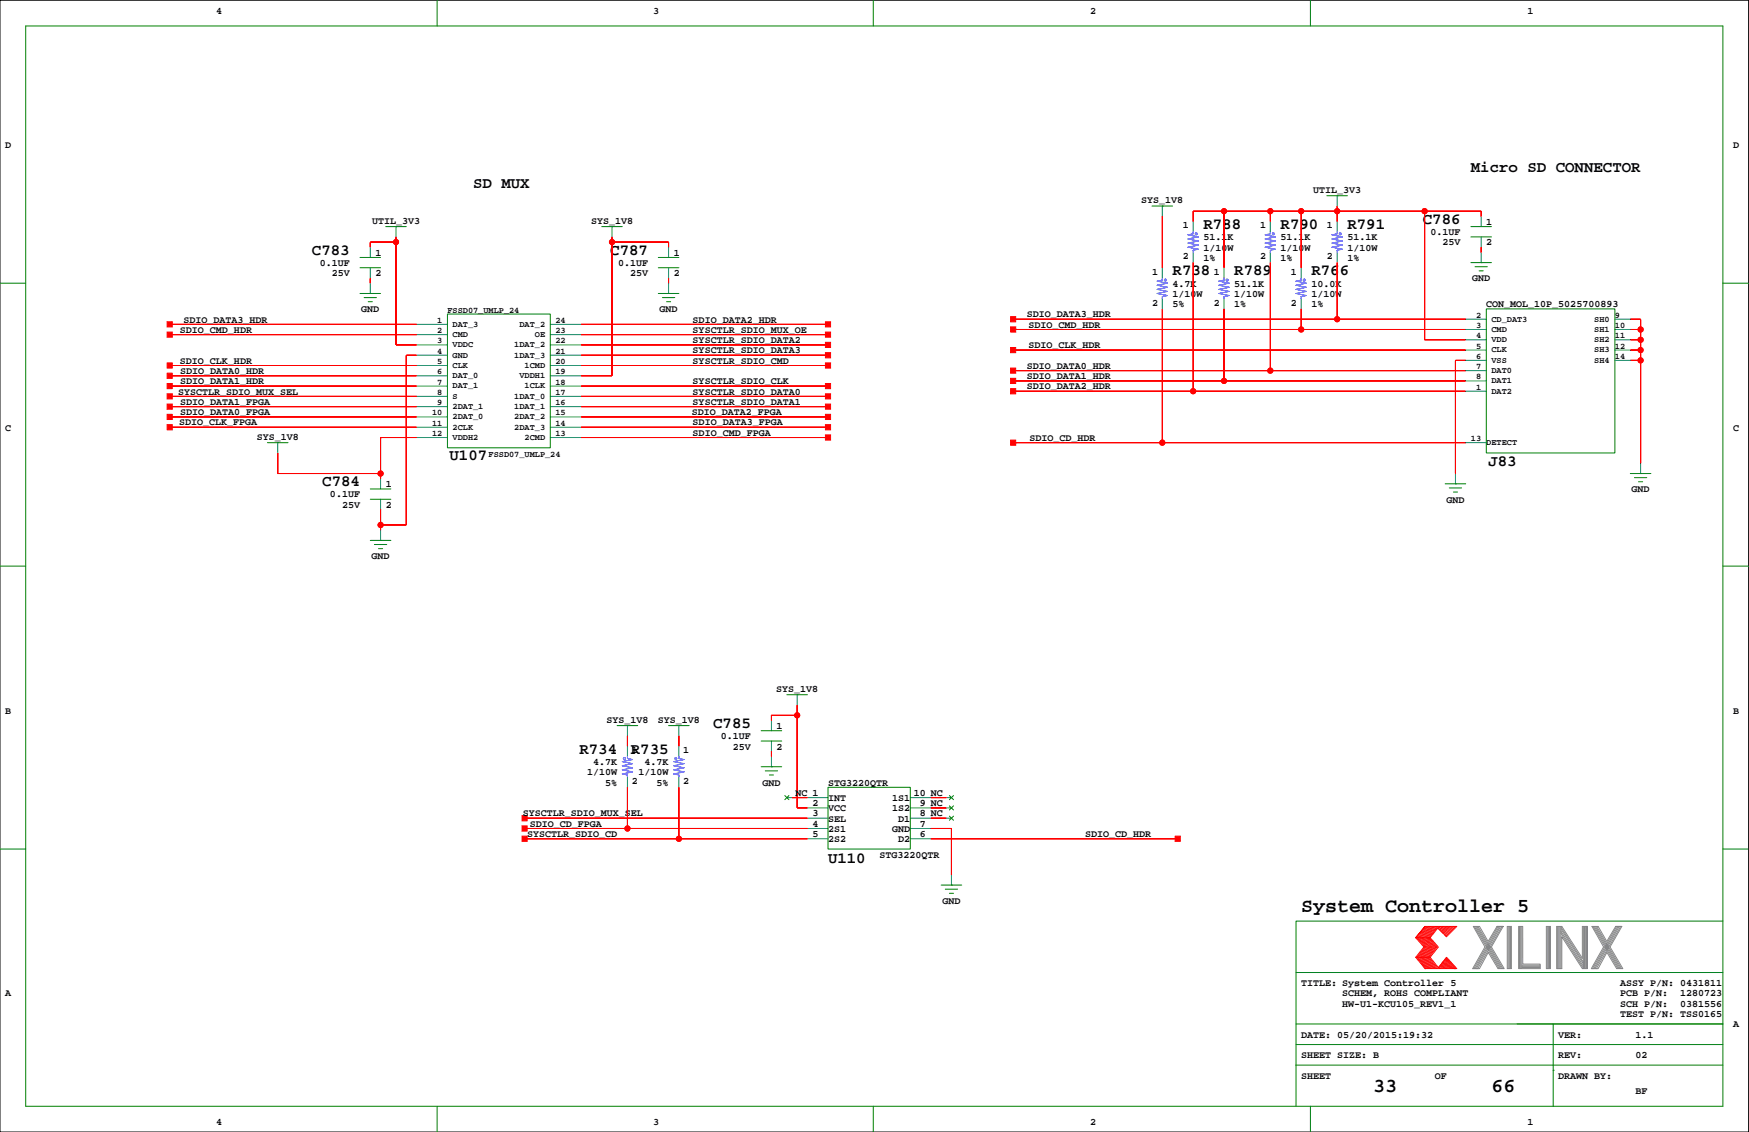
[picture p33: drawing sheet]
<svg xmlns="http://www.w3.org/2000/svg" width="432mm" height="279mm" viewBox="0 0 432 279" stroke-linecap="round" stroke-linejoin="round" font-family="sans-serif">
<defs><g id="words">
<g font-size="4.9">
<text x="321.2" y="225.2">System Controller 5</text>
<text x="339" y="269.6">33</text>
<text x="368.2" y="269.6">66</text>
</g>
<g font-size="3.9">
<text x="116.8" y="46.4">SD MUX</text>
<text x="363.1" y="42.5">Micro SD CONNECTOR</text>
<text x="297.1" y="56.5">R788</text>
<text x="316.2" y="56.5">R790</text>
<text x="332.7" y="56.5">R791</text>
<text x="351.3" y="55.2">C786</text>
<text x="77" y="62.9">C783</text>
<text x="150.7" y="62.9">C787</text>
<text x="289.5" y="67.9">R738</text>
<text x="304.7" y="67.9">R789</text>
<text x="323.8" y="67.9">R766</text>
<text x="111" y="113.6">U107</text>
<text x="79.6" y="120">C784</text>
<text x="367.5" y="114.9">J83</text>
<text x="176.1" y="179.7">C785</text>
<text x="143.1" y="186">R734</text>
<text x="155.7" y="186">R735</text>
<text x="204.4" y="212.9">U110</text>
</g>
<g font-size="2.5">
<text x="53.3" y="3.4">4</text>
<text x="161.3" y="3.4">3</text>
<text x="269.2" y="3.4">2</text>
<text x="377.1" y="3.4">1</text>
<text x="1.3" y="36.4">D</text>
<text x="427.9" y="36.4">D</text>
<text x="324.2" y="47.6">UTIL_3V3</text>
<text x="281.8" y="50.2">SYS_1V8</text>
<text x="91.8" y="55.2">UTIL_3V3</text>
<text x="145.9" y="55.2">SYS_1V8</text>
<text x="292" y="56.4">1</text>
<text x="297.1" y="59.3">51.1K</text>
<text x="311.1" y="56.4">1</text>
<text x="316.2" y="59.3">51.1K</text>
<text x="327.6" y="56.4">1</text>
<text x="332.7" y="59.3">51.1K</text>
<text x="353.2" y="58">0.1UF</text>
<text x="366.9" y="55.5">1</text>
<text x="78.9" y="65.6">0.1UF</text>
<text x="92.7" y="63.1">1</text>
<text x="152.6" y="65.6">0.1UF</text>
<text x="166.3" y="63.1">1</text>
<text x="292" y="64">2</text>
<text x="297.1" y="61.8">1/10W</text>
<text x="297.1" y="64.4">1%</text>
<text x="311.1" y="64">2</text>
<text x="316.2" y="61.8">1/10W</text>
<text x="316.2" y="64.4">1%</text>
<text x="327.6" y="64">2</text>
<text x="332.7" y="64.4">1%</text>
<text x="332.7" y="61.8">1/10W</text>
<text x="356.2" y="60.6">25V</text>
<text x="366.9" y="60.6">2</text>
<text x="81.9" y="68.2">25V</text>
<text x="92.7" y="68.2">2</text>
<text x="155.5" y="68.2">25V</text>
<text x="166.3" y="68.2">2</text>
<text x="284.4" y="67.8">1</text>
<text x="289.5" y="70.7">4.7K</text>
<text x="299.7" y="67.8">1</text>
<text x="304.7" y="70.7">51.1K</text>
<text x="318.7" y="67.8">1</text>
<text x="323.8" y="70.7">10.0K</text>
<text x="363.5" y="69.5">GND</text>
<text x="89.2" y="77.1">GND</text>
<text x="162.8" y="77.1">GND</text>
<text x="284.4" y="75.4">2</text>
<text x="289.5" y="73.3">1/10W</text>
<text x="289.5" y="75.8">5%</text>
<text x="299.7" y="75.4">2</text>
<text x="304.7" y="75.8">1%</text>
<text x="304.7" y="73.3">1/10W</text>
<text x="318.7" y="75.4">2</text>
<text x="323.8" y="75.8">1%</text>
<text x="323.8" y="73.3">1/10W</text>
<text x="366.9" y="75.8">CON_MOL_10P_5025700893</text>
<text x="44.4" y="82.2">SDIO_CMD_HDR</text>
<text x="45.3" y="79.6">SDIO_DATA3_HDR</text>
<text x="171" y="82.2">SYSCTLR_SDIO_MUX_OE</text>
<text x="171" y="79.6">SDIO_DATA2_HDR</text>
<text x="253.5" y="78.3">SDIO_DATA3_HDR</text>
<text x="253.9" y="80.9">SDIO_CMD_HDR</text>
<text x="44.4" y="89.8">SDIO_CLK_HDR</text>
<text x="171" y="87.2">SYSCTLR_SDIO_DATA3</text>
<text x="171" y="84.7">SYSCTLR_SDIO_DATA2</text>
<text x="171" y="89.8">SYSCTLR_SDIO_CMD</text>
<text x="253.9" y="86">SDIO_CLK_HDR</text>
<text x="44.4" y="94.9">SDIO_DATA1_HDR</text>
<text x="44.4" y="92.3">SDIO_DATA0_HDR</text>
<text x="171" y="94.9">SYSCTLR_SDIO_CLK</text>
<text x="253.5" y="93.6">SDIO_DATA1_HDR</text>
<text x="253.5" y="91">SDIO_DATA0_HDR</text>
<text x="44" y="97.4">SYSCTLR_SDIO_MUX_SEL</text>
<text x="44.4" y="99.9">SDIO_DATA1_FPGA</text>
<text x="171" y="99.9">SYSCTLR_SDIO_DATA1</text>
<text x="171" y="97.4">SYSCTLR_SDIO_DATA0</text>
<text x="253.5" y="96.1">SDIO_DATA2_HDR</text>
<text x="1.3" y="106.3">C</text>
<text x="44.2" y="105">SDIO_CLK_FPGA</text>
<text x="44.4" y="102.5">SDIO_DATA0_FPGA</text>
<text x="170.8" y="102.5">SDIO_DATA2_FPGA</text>
<text x="171" y="107.5">SDIO_CMD_FPGA</text>
<text x="171" y="105">SDIO_DATA3_FPGA</text>
<text x="427.9" y="106.3">C</text>
<text x="63.4" y="108.6">SYS_1V8</text>
<text x="254.2" y="108.8">SDIO_CD_HDR</text>
<text x="81.5" y="122.8">0.1UF</text>
<text x="84.4" y="125.3">25V</text>
<text x="95.2" y="125.3">2</text>
<text x="95.2" y="120.2">1</text>
<text x="357.1" y="124.1">GND</text>
<text x="402.8" y="121.5">GND</text>
<text x="91.7" y="138">GND</text>
<text x="191.6" y="170.8">SYS_1V8</text>
<text x="1.3" y="176.1">B</text>
<text x="149.7" y="178.4">SYS_1V8</text>
<text x="162.4" y="178.4">SYS_1V8</text>
<text x="191.7" y="179.9">1</text>
<text x="427.9" y="176.1">B</text>
<text x="156" y="185.9">1</text>
<text x="168.7" y="185.9">1</text>
<text x="178" y="182.5">0.1UF</text>
<text x="180.9" y="185">25V</text>
<text x="191.7" y="185">2</text>
<text x="145" y="191.4">1/10W</text>
<text x="146.4" y="188.8">4.7K</text>
<text x="157.7" y="191.4">1/10W</text>
<text x="159.1" y="188.8">4.7K</text>
<text x="149.4" y="193.9">5%</text>
<text x="156" y="193.5">2</text>
<text x="162.1" y="193.9">5%</text>
<text x="168.7" y="193.5">2</text>
<text x="188.2" y="193.9">GND</text>
<text x="196.4" y="196.4">NC 1</text>
<text x="204.4" y="197.7">INT</text>
<text x="204.4" y="193.9">STG3220QTR</text>
<text x="220.3" y="197.7">1S1</text>
<text x="225.6" y="196.4">10 NC</text>
<text x="129.1" y="201.5">SYSCTLR_SDIO_MUX_SEL</text>
<text x="200.6" y="199">2</text>
<text x="200.6" y="201.5">3</text>
<text x="204.4" y="202.8">SEL</text>
<text x="204.4" y="200.2">VCC</text>
<text x="220.3" y="200.2">1S2</text>
<text x="221.8" y="202.8">D1</text>
<text x="227.1" y="201.5">8 NC</text>
<text x="227.1" y="199">9 NC</text>
<text x="130.1" y="206.6">SYSCTLR_SDIO_CD</text>
<text x="130.8" y="204">SDIO_CD_FPGA</text>
<text x="200.6" y="204">4</text>
<text x="200.6" y="206.6">5</text>
<text x="204.4" y="207.9">2S2</text>
<text x="204.4" y="205.3">2S1</text>
<text x="220.3" y="205.3">GND</text>
<text x="221.8" y="207.9">D2</text>
<text x="227.1" y="204">7</text>
<text x="227.1" y="206.6">6</text>
<text x="267.9" y="206.6">SDIO_CD_HDR</text>
<text x="217.1" y="211.7">STG3220QTR</text>
<text x="232.7" y="223.1">GND</text>
<text x="1.3" y="245.9">A</text>
<text x="321.2" y="243.4">TITLE: System Controller 5</text>
<text x="331.4" y="245.9">SCHEM, ROHS COMPLIANT</text>
<text x="400" y="245.9">PCB P/N:</text>
<text x="400" y="243.4">ASSY P/N: 0431811</text>
<text x="414.8" y="245.9">1280723</text>
<text x="331.4" y="248.5">HW-U1-KCU105_REV1_1</text>
<text x="400" y="251">TEST P/N: TSS0165</text>
<text x="400" y="248.5">SCH P/N:</text>
<text x="414.8" y="248.5">0381556</text>
<text x="321.2" y="256.1">DATE: 05/20/2015:19:32</text>
<text x="384.7" y="256.1">VER:</text>
<text x="403.8" y="256.1">1.1</text>
<text x="427.9" y="253.6">A</text>
<text x="321.2" y="261.2">SHEET SIZE: B</text>
<text x="384.7" y="261.2">REV:</text>
<text x="403.8" y="261.2">02</text>
<text x="321.2" y="266.3">SHEET</text>
<text x="354.2" y="266.3">OF</text>
<text x="384.7" y="266.3">DRAWN BY:</text>
<text x="403.8" y="270.1">BF</text>
<text x="53.3" y="277.7">4</text>
<text x="161.3" y="277.7">3</text>
<text x="269.2" y="277.7">2</text>
<text x="377.1" y="277.7">1</text>
</g>
<g font-size="2.1">
<text x="110.5" y="77.1">FSSD07_UMLP_24</text>
<text x="107.9" y="79.7">1</text>
<text x="107.9" y="82.2">2</text>
<text x="111.7" y="83.2">CMD</text>
<text x="111.7" y="80.7">DAT_3</text>
<text x="128.2" y="80.7">DAT_2</text>
<text x="132" y="83.2">OE</text>
<text x="137.1" y="82.2">23</text>
<text x="137.1" y="79.7">24</text>
<text x="364.4" y="83.5">4</text>
<text x="364.4" y="80.9">3</text>
<text x="364.4" y="78.4">2</text>
<text x="368.2" y="79.4">CD_DAT3</text>
<text x="368.2" y="81.9">CMD</text>
<text x="393.6" y="81.9">SH1</text>
<text x="393.6" y="79.4">SH0</text>
<text x="398.7" y="78.4">9</text>
<text x="398.7" y="83.5">11</text>
<text x="398.7" y="80.9">10</text>
<text x="107.9" y="87.3">4</text>
<text x="107.9" y="89.8">5</text>
<text x="107.9" y="84.8">3</text>
<text x="111.7" y="85.7">VDDC</text>
<text x="111.7" y="88.3">GND</text>
<text x="127" y="85.7">1DAT_2</text>
<text x="127" y="88.3">1DAT_3</text>
<text x="137.1" y="89.8">20</text>
<text x="137.1" y="87.3">21</text>
<text x="137.1" y="84.8">22</text>
<text x="364.4" y="88.6">6</text>
<text x="364.4" y="86">5</text>
<text x="368.2" y="84.5">VDD</text>
<text x="368.2" y="87">CLK</text>
<text x="368.2" y="89.5">VSS</text>
<text x="393.6" y="84.5">SH2</text>
<text x="393.6" y="87">SH3</text>
<text x="393.6" y="89.5">SH4</text>
<text x="398.7" y="88.6">14</text>
<text x="398.7" y="86">12</text>
<text x="107.9" y="94.9">7</text>
<text x="107.9" y="92.4">6</text>
<text x="111.7" y="90.8">CLK</text>
<text x="111.7" y="93.3">DAT_0</text>
<text x="111.7" y="95.9">DAT_1</text>
<text x="128.2" y="93.3">VDDH1</text>
<text x="129.5" y="90.8">1CMD</text>
<text x="129.5" y="95.9">1CLK</text>
<text x="137.1" y="94.9">18</text>
<text x="137.1" y="92.4">19</text>
<text x="364.4" y="91.1">7</text>
<text x="364.4" y="93.6">8</text>
<text x="368.2" y="94.6">DAT1</text>
<text x="368.2" y="92.1">DAT0</text>
<text x="107.9" y="100">9</text>
<text x="107.9" y="97.5">8</text>
<text x="111.7" y="98.4">S</text>
<text x="111.7" y="101">2DAT_1</text>
<text x="127" y="98.4">1DAT_0</text>
<text x="127" y="101">1DAT_1</text>
<text x="137.1" y="100">16</text>
<text x="137.1" y="97.5">17</text>
<text x="364.4" y="96.2">1</text>
<text x="368.2" y="97.2">DAT2</text>
<text x="106.7" y="107.6">12</text>
<text x="106.7" y="105.1">11</text>
<text x="106.7" y="102.5">10</text>
<text x="111.7" y="103.5">2DAT_0</text>
<text x="111.7" y="106">2CLK</text>
<text x="127" y="103.5">2DAT_2</text>
<text x="127" y="106">2DAT_3</text>
<text x="137.1" y="105.1">14</text>
<text x="137.1" y="107.6">13</text>
<text x="137.1" y="102.5">15</text>
<text x="111.7" y="108.6">VDDH2</text>
<text x="120.6" y="112.7">FSSD07_UMLP_24</text>
<text x="129.5" y="108.6">2CMD</text>
<text x="363.1" y="108.9">13</text>
<text x="366.9" y="109.9">DETECT</text>
</g>
</g></defs>
<path d="M0 .1h431.7v279.3h-431.7z" fill="none" stroke="#000" stroke-width=".25"/>
<g fill="none" stroke="#008000" stroke-width=".25">
<path d="M6.3 6.4h419.1v266.7h-419.1zM107.9 .1v6.3M215.6 .1v6.3M323.5 .1v6.3M95.2 55.9h5.1M97.8 55.9h.1M148.6 55.9h5M151.1 55.9h.1M284.4 50.9h5.1M287 50.9h.1M327.6 48.3h5.1M330.1 48.3h.1"/>
<path d="M363.1 58.5h5.1M363.1 55.9h5.1M0 69.9h6.3M88.9 66.1h5.1M88.9 63.5h5.1M88.9 72.4h5.1M89.9 73.5h3M90.9 74.5h1M91.4 72.4h.1M110.5 77.5h25.4v33h-25.4zM162.5 66.1h5.1M162.5 63.5h5.1"/>
<path d="M162.5 72.4h5.1M163.5 73.5h3.1M164.6 74.5h1M165.1 72.4h.1M363.1 64.8h5.1M364.2 65.8h3M365.2 66.9h1M365.7 64.8h.1M366.9 76.2h31.8v35.6h-31.8zM425.4 69.9h6.3M66 109.3h5.1M68.6 109.3h.1"/>
<path d="M356.8 119.4h5.1M359.3 119.4h.1M402.5 116.9h5.1M403.5 117.9h3.1M404.5 118.9h1M405 116.9h.1M0 139.7h6.3M91.4 123.2h5.1M91.4 120.7h5.1M91.4 133.4h5.1M92.4 134.4h3.1M93.5 135.4h1"/>
<path d="M94 133.4h.1M357.8 120.4h3.1M358.8 121.4h1M425.4 139.7h6.3M152.4 179.1h5M154.9 179.1h.1M165.1 179.1h5M167.6 179.1h.1M194.3 171.5h5M196.8 171.5h.1M187.9 182.9h5.1M187.9 180.4h5.1"/>
<path d="M187.9 189.3h5.1M188.9 190.3h3.1M189.9 191.3h1.1M190.5 189.3h.1M193.8 196.4l1 1M194.8 196.4l-1 1M204.4 194.3h20.3v15.3h-20.3zM234.4 196.4l1 1M234.4 198.9l1 1M235.4 196.4l-1 1M235.4 198.9l-1 1M0 209.6h6.3"/>
<path d="M232.4 218.5h5M233.4 219.5h3M234.4 201.4l1 1.1M234.9 218.5h.1M235.4 201.4l-1 1.1M425.4 209.6h6.3M234.4 220.5h1M425.4 227.3h-105.4v35.6M320 257.8h105.4M320 252.7h105.4M320 240h105.4M383.5 252.7v20.4"/>
<path d="M107.9 273.1v6.3M215.6 273.1v6.3M320 262.9v10.2M320 262.9h105.4M323.5 273.1v6.3M383.5 264.2h.1"/>
</g>
<g fill="none" stroke="#f00" stroke-width=".25">
<path d="M97.8 59.7h-6.4v1.3M97.8 58.5v26.6h5M151.1 59.7h14v1.3M151.1 58.5v34.3h-7.6M287 53.4v12.7M302.2 52.1v14M313.6 52.1v2.6M321.2 52.1v14M330.1 50.9v3.8M351.7 52.1v31.8h10.2M365.7 53.4v-1.3h-71.1v2.6M91.4 68.6v1.3"/>
<path d="M165.1 68.6v1.3M250.1 78.8h111.8M287 76.2v33.1M294.6 64.8v31.8M302.2 76.2v17.8M313.6 64.8v26.7M321.2 76.2v5.1M330.1 64.8v14M365.7 61v1.3M402.5 78.8h2.5v35.5M41.9 92.8h60.9M41.9 95.3h60.9"/>
<path d="M41.9 90.2h60.9M41.9 97.8h60.9M41.9 82.6h60.9M41.9 80.1h60.9M102.8 87.7h-2.5v41.9h-6.3M143.5 85.1h60.9M143.5 87.7h60.9M143.5 95.3h60.9M143.5 90.2h60.9M143.5 97.8h60.9M143.5 82.6h60.9M143.5 80.1h60.9"/>
<path d="M250.1 81.3h111.8M250.1 86.4h111.8M250.1 96.6h111.8M250.1 94h111.8M250.1 91.5h111.8M361.9 88.9h-2.6v28M402.5 88.9h2.5M402.5 81.3h2.5M402.5 83.9h2.5M402.5 86.4h2.5M41.9 100.4h60.9M41.9 105.4h60.9"/>
<path d="M41.9 102.9h60.9M68.6 111.8v5.1h25.4M102.8 108h-8.8v10.1M143.5 108h60.9M143.5 100.4h60.9M143.5 105.4h60.9M143.5 102.9h60.9M250.1 109.3h111.8M94 125.8v5M196.8 176.6h-6.3v1.2M196.8 174v25.4h2.5M154.9 181.6v2.6"/>
<path d="M154.9 194.3v10.2M167.6 181.6v2.6M167.6 194.3v12.7M190.5 185.4v1.3M195.5 196.9h3.8M229.8 199.4h3.8M229.8 196.9h3.8M129.5 201.9h69.8M129.5 204.5h69.8M129.5 207h69.8M229.8 201.9h3.8M229.8 204.5h5.1v11.4"/>
<path d="M229.8 207h61M349.5 236.3h3.6M349.9 231.5l1.9 2.2-2 2.6 2.2 2.8M350.1 236.3l2.2 2.8M350.2 231.5l1.9 2.3-2 2.5M350.4 236.3l2.2 2.8M350.5 231.5l1.9 2.3-2 2.5M350.6 236.3l2.3 2.7M350.8 231.5l1.9 2.3-2 2.5M351 236.3l2.2 2.8M351.1 231.5l1.9 2.3-2 2.5M351.3 236.3l2.2 2.8"/>
<path d="M351.4 231.5l1.9 2.3-2 2.5M351.6 236.3l2.2 2.8M351.7 231.5l1.9 2.2M351.8 228.7l-2.3 2.8 2.3-2.8h7.9l-2.6 2.5-2.1-2.1-1.9 2.4 2 2.2-2 2.6 2 2.5 2-2.5 2.6 2.8h-7.9l-2.3-2.8M351.9 236.3l2.2 2.8M352 231.5l1.9 2.2M352.1 228.7l-2.2 2.7M352.2 236.3l2.2 2.8M352.3 231.5l1.9 2.3-2 2.5M352.4 228.7l-2.2 2.7M352.5 236.3l2.2 2.8M352.6 231.5l1.9 2.2"/>
<path d="M352.7 228.7l-2.2 2.7M352.8 236.3l2.2 2.8M352.8 231.5l2 2.2M353 228.7l-2.2 2.7M353.1 231.5h-3.6l2.1 2.2-2.1 2.6M353.2 228.7l-2.1 2.7M353.6 233.8l-2 2.5M353.6 228.7l-2.2 2.7M353.8 228.7l-2.1 2.7M353.9 233.8l-1.9 2.4M354.1 228.7l-2.1 2.7M354.4 228.7l-2.1 2.7"/>
<path d="M354.5 233.8l-2 2.5M354.7 228.7l-2.1 2.7M354.8 233.8l-2 2.5M355 228.7l-2.1 2.7M355.2 238.8l.2 .3M355.3 238.6l.4 .5M355.4 228.7l-.4 .4M355.4 238.4l.6 .7M355.6 238.3l.7 .8M355.7 238.1l.9 1M355.7 228.7l-.5 .5M355.9 237.9l1 1.2"/>
<path d="M356 237.8l1.2 1.3M356.1 228.7l-.8 .7M356.1 237.6l1.4 1.4M356.3 237.4l1.5 1.7M356.4 237.2l1.6 1.9M356.5 228.7l-1 .9M356.5 237.1l1.8 2M356.7 236.9l1.9 2.2M356.8 236.7l2.1 2.4M356.8 228.7l-1.1 1.1M356.9 236.6l2.3 2.5M357.1 236.5l2.3 2.6"/>
<path d="M357.2 228.7l-1.3 1.2M357.5 228.7l-1.4 1.4M357.8 228.7l-1.6 1.6M358.2 228.7l-1.8 1.7M358.5 228.7l-1.9 1.9M359 228.7l-2.2 2.1M359.3 228.7l-2.3 2.3"/>
<circle cx="97.8" cy="59.7" r=".63"/>
<circle cx="151.1" cy="59.7" r=".63"/>
<circle cx="302.2" cy="52.1" r=".63"/>
<circle cx="313.6" cy="52.1" r=".63"/>
<circle cx="321.2" cy="52.1" r=".63"/>
<circle cx="330.1" cy="52.1" r=".63"/>
<circle cx="351.7" cy="52.1" r=".63"/>
<circle cx="330.1" cy="78.8" r=".63"/>
<circle cx="294.6" cy="96.6" r=".63"/>
<circle cx="302.2" cy="94" r=".63"/>
<circle cx="313.6" cy="91.5" r=".63"/>
<circle cx="321.2" cy="81.3" r=".63"/>
<circle cx="405" cy="88.9" r=".63"/>
<circle cx="405" cy="86.4" r=".63"/>
<circle cx="405" cy="83.9" r=".63"/>
<circle cx="405" cy="81.3" r=".63"/>
<circle cx="94" cy="116.9" r=".63"/>
<circle cx="287" cy="109.3" r=".63"/>
<circle cx="94" cy="129.6" r=".63"/>
<circle cx="196.8" cy="176.6" r=".63"/>
<circle cx="154.9" cy="204.5" r=".63"/>
<circle cx="167.6" cy="207" r=".63"/>
</g>
<g fill="none" stroke="#848684" stroke-width=".25">
<path d="M364 228.7l6.1 10.4M364.3 228.7l6.1 10.4M364.6 228.7l6.1 10.4M364.9 228.7l6.1 10.4M367.4 232.3l-2.1-3.6h-1.6l2.9 5-3 5.4h1.7l2.1-4 2.4 4h1.6l-3.2-5.4M369.6 228.7l-2.2 3.6M369.8 228.7l-5.9 10.4M370.2 228.7l-6 10.4M370.5 228.7l-6 10.4M370.8 228.7l-6 10.4M371.1 228.7h-1.5h1.5l-2.9 5M372.1 228.7h1v10.4h-1z"/>
<path d="M372.4 228.7v10.4M372.6 228.7v10.4M372.9 228.7v10.4M374.9 228.7h1v9.3h4.3v1.1h-5.3zM375.1 228.7v10.4M375.4 228.7v10.4M375.7 228.7v10.4M375.7 238.2h4.5M375.7 238.5h4.5M375.7 238.8h4.5M381.8 228.7h1v10.4h-1zM382 228.7v10.4"/>
<path d="M382.3 228.7v10.4M382.5 228.7v10.4M384.3 228.7h1.3l5.1 7.8v-7.8h1.2v10.4h-1.2l-5.1-7.9v7.9h-1.3zM384.5 228.7v10.4M384.8 228.7v10.4M385.1 228.7v10.4M385.3 228.7v10.4M385.3 230.3l5.6 8.7M385.3 229.8l5.6 8.7M385.3 229.2l5.6 8.7M385.3 228.8l5.6 8.7M390.9 228.7v10.4"/>
<path d="M391.2 228.7v10.4M391.5 228.7v10.4M391.7 228.6v10.4M393.3 228.7l6.1 10.4M393.6 228.7l6.1 10.4M393.9 228.7l6.1 10.4M394.2 228.7l6.1 10.4M396.7 232.3l-2.1-3.6h-1.6l2.9 5-3 5.4M397.5 233.7l3.2 5.4h-1.6l-2.4-4-2.2 4h-1.6M398.9 228.7l-2.2 3.6M399.1 228.7l-6 10.4M399.4 228.7l-5.9 10.4"/>
<path d="M399.7 228.7l-5.9 10.4M400.1 228.7l-6 10.4M400.4 228.7h-1.5h1.5l-2.9 5"/>
</g>
<g fill="none" stroke="#008080" stroke-width=".25">
<path d="M97.8 55.9v2.6M151.1 55.9v2.6M287 50.9v2.5M294.6 54.7v2.5M313.6 54.7v2.5M330.1 48.3v2.6M330.1 54.7v2.5M365.7 53.4v2.5M365.7 58.5v2.5M91.4 61v2.5M91.4 66.1v2.5M91.4 69.9v2.5"/>
<path d="M165.1 61v2.5M165.1 66.1v2.5M165.1 69.9v2.5M287 66.1v2.5M287 73.7v2.5M294.6 62.3v2.5M302.2 66.1v2.5M302.2 73.7v2.5M313.6 62.3v2.5M321.2 66.1v2.5M321.2 73.7v2.5M330.1 62.3v2.5"/>
<path d="M361.9 78.8h5M365.7 62.3v2.5M398.7 78.8h3.8M102.8 80.1h7.7M102.8 85.1h7.7M102.8 87.7h7.7M102.8 90.2h7.7M102.8 92.8h7.7M102.8 95.3h7.7M102.8 97.8h7.7M102.8 82.6h7.7M135.9 80.1h7.6"/>
<path d="M135.9 85.1h7.6M135.9 87.7h7.6M135.9 90.2h7.6M135.9 92.8h7.6M135.9 95.3h7.6M135.9 97.8h7.6M135.9 82.6h7.6M361.9 81.3h5M361.9 96.6h5M361.9 83.9h5M361.9 86.4h5M361.9 88.9h5"/>
<path d="M361.9 94h5M361.9 91.5h5M398.7 81.3h3.8M398.7 83.9h3.8M398.7 86.4h3.8M398.7 88.9h3.8M68.6 109.3v2.5M94 118.1v2.6M102.8 100.4h7.7M102.8 102.9h7.7M102.8 108h7.7M102.8 105.4h7.7"/>
<path d="M135.9 100.4h7.6M135.9 102.9h7.6M135.9 108h7.6M135.9 105.4h7.6M359.3 116.9v2.5M361.9 109.3h5M405 114.3v2.6M94 123.2v2.6M94 130.8v2.6M154.9 179.1v2.5M167.6 179.1v2.5M190.5 177.8v2.6"/>
<path d="M196.8 171.5v2.5M154.9 184.2v2.5M154.9 191.8v2.5M167.6 184.2v2.5M167.6 191.8v2.5M190.5 182.9v2.5M190.5 186.7v2.6M194.3 196.9h1.2M199.3 199.4h5.1M199.3 196.9h5.1M224.7 199.4h5.1M224.7 196.9h5.1"/>
<path d="M233.6 199.4h1.3M233.6 196.9h1.3M199.3 207h5.1M199.3 201.9h5.1M199.3 204.5h5.1M224.7 207h5.1M224.7 201.9h5.1M224.7 204.5h5.1M233.6 201.9h1.3M234.9 215.9v2.6"/>
</g>
<g fill="#f00" stroke="#f00" stroke-width=".25">
<path d="M165.1 68.6v1.3z" fill-rule="evenodd"/>
<path d="M165.1 59.7v1.3z" fill-rule="evenodd"/>
<path d="M151.1 59.7h14z" fill-rule="evenodd"/>
<path d="M151.1 59.7v33.1z" fill-rule="evenodd"/>
<path d="M151.1 58.5v1.2z" fill-rule="evenodd"/>
<path d="M143.5 92.8h7.6z" fill-rule="evenodd"/>
<path d="M91.4 68.6v1.3z" fill-rule="evenodd"/>
<path d="M91.4 59.7v1.3z" fill-rule="evenodd"/>
<path d="M91.4 59.7h6.4z" fill-rule="evenodd"/>
<path d="M97.8 59.7v25.4z" fill-rule="evenodd"/>
<path d="M97.8 58.5v1.2z" fill-rule="evenodd"/>
<path d="M97.8 85.1h5z" fill-rule="evenodd"/>
<path d="M94 116.9v1.2z" fill-rule="evenodd"/>
<path d="M68.6 116.9h25.4z" fill-rule="evenodd"/>
<path d="M68.6 111.8v5.1z" fill-rule="evenodd"/>
<path d="M94 108v8.9z" fill-rule="evenodd"/>
<path d="M94 108h8.8z" fill-rule="evenodd"/>
<path d="M143.5 87.7h60.9z" fill-rule="evenodd"/>
<path d="M203.8 87h1.3v1.3h-1.3z" fill-rule="evenodd"/>
<path d="M143.5 85.1h60.9z" fill-rule="evenodd"/>
<path d="M203.8 84.5h1.3v1.3h-1.3z" fill-rule="evenodd"/>
<path d="M143.5 100.4h60.9z" fill-rule="evenodd"/>
<path d="M203.8 99.7h1.3v1.3h-1.3z" fill-rule="evenodd"/>
<path d="M143.5 95.3h60.9z" fill-rule="evenodd"/>
<path d="M203.8 94.7h1.3v1.2h-1.3z" fill-rule="evenodd"/>
<path d="M143.5 90.2h60.9z" fill-rule="evenodd"/>
<path d="M203.8 89.6h1.3v1.2h-1.3z" fill-rule="evenodd"/>
<path d="M143.5 97.8h60.9z" fill-rule="evenodd"/>
<path d="M203.8 97.2h1.3v1.3h-1.3z" fill-rule="evenodd"/>
<path d="M129.5 201.9h69.8z" fill-rule="evenodd"/>
<path d="M128.9 201.3h1.2v1.3h-1.2z" fill-rule="evenodd"/>
<path d="M234.9 204.5v11.4z" fill-rule="evenodd"/>
<path d="M229.8 204.5h5.1z" fill-rule="evenodd"/>
<path d="M143.5 82.6h60.9z" fill-rule="evenodd"/>
<path d="M203.8 82h1.3v1.2h-1.3z" fill-rule="evenodd"/>
<path d="M229.8 207h61z" fill-rule="evenodd"/>
<path d="M290.1 206.4h1.3v1.3h-1.3z" fill-rule="evenodd"/>
<path d="M359.3 88.9h2.6z" fill-rule="evenodd"/>
<path d="M359.3 88.9v17.8z" fill-rule="evenodd"/>
<path d="M359.3 106.7v10.2z" fill-rule="evenodd"/>
<path d="M190.5 185.4v1.3z" fill-rule="evenodd"/>
<path d="M190.5 176.6v1.2z" fill-rule="evenodd"/>
<path d="M190.5 176.6h6.3z" fill-rule="evenodd"/>
<path d="M196.8 176.6v22.8z" fill-rule="evenodd"/>
<path d="M196.8 174v2.6z" fill-rule="evenodd"/>
<path d="M196.8 199.4h2.5z" fill-rule="evenodd"/>
<path d="M154.9 181.6v2.6z" fill-rule="evenodd"/>
<path d="M154.9 194.3v10.2z" fill-rule="evenodd"/>
<path d="M154.9 204.5h44.4z" fill-rule="evenodd"/>
<path d="M129.5 204.5h25.4z" fill-rule="evenodd"/>
<path d="M128.9 203.9h1.2v1.2h-1.2z" fill-rule="evenodd"/>
<path d="M167.6 181.6v2.6z" fill-rule="evenodd"/>
<path d="M167.6 194.3v12.7z" fill-rule="evenodd"/>
<path d="M167.6 207h31.7z" fill-rule="evenodd"/>
<path d="M129.5 207h38.1z" fill-rule="evenodd"/>
<path d="M128.9 206.4h1.2v1.3h-1.2z" fill-rule="evenodd"/>
<path d="M41.9 97.8h60.9z" fill-rule="evenodd"/>
<path d="M41.3 97.2h1.2v1.3h-1.2z" fill-rule="evenodd"/>
<path d="M94 129.6v1.2z" fill-rule="evenodd"/>
<path d="M94 125.8v3.8z" fill-rule="evenodd"/>
<path d="M94 129.6h6.3z" fill-rule="evenodd"/>
<path d="M100.3 87.7v41.9z" fill-rule="evenodd"/>
<path d="M100.3 87.7h2.5z" fill-rule="evenodd"/>
<path d="M195.5 196.9h3.8z" fill-rule="evenodd"/>
<path d="M287 76.2v33.1z" fill-rule="evenodd"/>
<path d="M287 109.3h74.9z" fill-rule="evenodd"/>
<path d="M250.1 109.3h36.9z" fill-rule="evenodd"/>
<path d="M249.5 108.6h1.3v1.3h-1.3z" fill-rule="evenodd"/>
<path d="M405 88.9v25.4z" fill-rule="evenodd"/>
<path d="M402.5 81.3h2.5z" fill-rule="evenodd"/>
<path d="M402.5 83.9h2.5z" fill-rule="evenodd"/>
<path d="M402.5 86.4h2.5z" fill-rule="evenodd"/>
<path d="M402.5 88.9h2.5z" fill-rule="evenodd"/>
<path d="M405 86.4v2.5z" fill-rule="evenodd"/>
<path d="M405 83.9v2.5z" fill-rule="evenodd"/>
<path d="M405 81.3v2.6z" fill-rule="evenodd"/>
<path d="M405 78.8v2.5z" fill-rule="evenodd"/>
<path d="M402.5 78.8h2.5z" fill-rule="evenodd"/>
<path d="M365.7 61v1.3z" fill-rule="evenodd"/>
<path d="M250.1 86.4h111.8z" fill-rule="evenodd"/>
<path d="M249.5 85.8h1.3v1.2h-1.3z" fill-rule="evenodd"/>
<path d="M294.6 64.8v31.8z" fill-rule="evenodd"/>
<path d="M294.6 96.6h67.3z" fill-rule="evenodd"/>
<path d="M250.1 96.6h44.5z" fill-rule="evenodd"/>
<path d="M249.5 95.9h1.3v1.3h-1.3z" fill-rule="evenodd"/>
<path d="M302.2 76.2v17.8z" fill-rule="evenodd"/>
<path d="M302.2 94h59.7z" fill-rule="evenodd"/>
<path d="M250.1 94h52.1z" fill-rule="evenodd"/>
<path d="M249.5 93.4h1.3v1.3h-1.3z" fill-rule="evenodd"/>
<path d="M313.6 64.8v26.7z" fill-rule="evenodd"/>
<path d="M313.6 91.5h48.3z" fill-rule="evenodd"/>
<path d="M250.1 91.5h63.5z" fill-rule="evenodd"/>
<path d="M249.5 90.8h1.3v1.3h-1.3z" fill-rule="evenodd"/>
<path d="M321.2 76.2v5.1z" fill-rule="evenodd"/>
<path d="M321.2 81.3h40.7z" fill-rule="evenodd"/>
<path d="M250.1 81.3h71.1z" fill-rule="evenodd"/>
<path d="M249.5 80.7h1.3v1.3h-1.3z" fill-rule="evenodd"/>
<path d="M330.1 64.8v14z" fill-rule="evenodd"/>
<path d="M330.1 78.8h31.8z" fill-rule="evenodd"/>
<path d="M250.1 78.8h80z" fill-rule="evenodd"/>
<path d="M249.5 78.2h1.3v1.2h-1.3z" fill-rule="evenodd"/>
<path d="M330.1 52.1h21.6z" fill-rule="evenodd"/>
<path d="M294.6 52.1v2.6z" fill-rule="evenodd"/>
<path d="M294.6 52.1h7.6z" fill-rule="evenodd"/>
<path d="M302.2 52.1h11.4z" fill-rule="evenodd"/>
<path d="M302.2 52.1v14z" fill-rule="evenodd"/>
<path d="M313.6 52.1h7.6z" fill-rule="evenodd"/>
<path d="M313.6 52.1v2.6z" fill-rule="evenodd"/>
<path d="M321.2 52.1h8.9z" fill-rule="evenodd"/>
<path d="M321.2 52.1v14z" fill-rule="evenodd"/>
<path d="M330.1 52.1v2.6z" fill-rule="evenodd"/>
<path d="M330.1 50.9v1.2z" fill-rule="evenodd"/>
<path d="M365.7 52.1v1.3z" fill-rule="evenodd"/>
<path d="M351.7 52.1h14z" fill-rule="evenodd"/>
<path d="M351.7 52.1v31.8z" fill-rule="evenodd"/>
<path d="M351.7 83.9h10.2z" fill-rule="evenodd"/>
<path d="M287 53.4v12.7z" fill-rule="evenodd"/>
<path d="M41.9 90.2h60.9z" fill-rule="evenodd"/>
<path d="M41.3 89.6h1.2v1.2h-1.2z" fill-rule="evenodd"/>
<path d="M143.5 80.1h60.9z" fill-rule="evenodd"/>
<path d="M203.8 79.4h1.3v1.3h-1.3z" fill-rule="evenodd"/>
<path d="M41.9 95.3h60.9z" fill-rule="evenodd"/>
<path d="M41.3 94.7h1.2v1.2h-1.2z" fill-rule="evenodd"/>
<path d="M41.9 92.8h60.9z" fill-rule="evenodd"/>
<path d="M41.3 92.1h1.2v1.3h-1.2z" fill-rule="evenodd"/>
<path d="M41.9 82.6h60.9z" fill-rule="evenodd"/>
<path d="M41.3 82h1.2v1.2h-1.2z" fill-rule="evenodd"/>
<path d="M41.9 80.1h60.9z" fill-rule="evenodd"/>
<path d="M41.3 79.4h1.2v1.3h-1.2z" fill-rule="evenodd"/>
<path d="M41.9 105.4h60.9z" fill-rule="evenodd"/>
<path d="M41.3 104.8h1.2v1.3h-1.2z" fill-rule="evenodd"/>
<path d="M143.5 102.9h60.9z" fill-rule="evenodd"/>
<path d="M203.8 102.3h1.3v1.2h-1.3z" fill-rule="evenodd"/>
<path d="M41.9 100.4h60.9z" fill-rule="evenodd"/>
<path d="M41.3 99.7h1.2v1.3h-1.2z" fill-rule="evenodd"/>
<path d="M41.9 102.9h60.9z" fill-rule="evenodd"/>
<path d="M41.3 102.3h1.2v1.2h-1.2z" fill-rule="evenodd"/>
<path d="M143.5 108h60.9z" fill-rule="evenodd"/>
<path d="M203.8 107.4h1.3v1.2h-1.3z" fill-rule="evenodd"/>
<path d="M143.5 105.4h60.9z" fill-rule="evenodd"/>
<path d="M203.8 104.8h1.3v1.3h-1.3z" fill-rule="evenodd"/>
<path d="M229.8 196.9h3.8z" fill-rule="evenodd"/>
<path d="M229.8 199.4h3.8z" fill-rule="evenodd"/>
<path d="M229.8 201.9h3.8z" fill-rule="evenodd"/>
<circle cx="151.1" cy="59.7" r=".63"/>
<circle cx="97.8" cy="59.7" r=".63"/>
<circle cx="94" cy="116.9" r=".63"/>
<circle cx="196.8" cy="176.6" r=".63"/>
<circle cx="154.9" cy="204.5" r=".63"/>
<circle cx="167.6" cy="207" r=".63"/>
<circle cx="94" cy="129.6" r=".63"/>
<circle cx="287" cy="109.3" r=".63"/>
<circle cx="405" cy="88.9" r=".63"/>
<circle cx="405" cy="86.4" r=".63"/>
<circle cx="405" cy="83.9" r=".63"/>
<circle cx="405" cy="81.3" r=".63"/>
<circle cx="294.6" cy="96.6" r=".63"/>
<circle cx="302.2" cy="94" r=".63"/>
<circle cx="313.6" cy="91.5" r=".63"/>
<circle cx="321.2" cy="81.3" r=".63"/>
<circle cx="330.1" cy="78.8" r=".63"/>
<circle cx="302.2" cy="52.1" r=".63"/>
<circle cx="313.6" cy="52.1" r=".63"/>
<circle cx="321.2" cy="52.1" r=".63"/>
<circle cx="330.1" cy="52.1" r=".63"/>
<circle cx="351.7" cy="52.1" r=".63"/>
</g>
<g fill="none" stroke="#00f" stroke-width=".25">
<path d="M294.6 57.2v.5l-1.3 .3 2.5 .5-2.5 .5 2.5 .5-2.5 .5 2.5 .5-2.5 .5 2.5 .5-1.2 .3v.5M313.6 57.2v.5l-1.3 .3 2.6 .5-2.6 .5 2.6 .5-2.6 .5 2.6 .5-2.6 .5 2.6 .5-1.3 .3v.5M330.1 57.2v.5l-1.2 .3 2.5 .5-2.5 .5 2.5 .5-2.5 .5 2.5 .5-2.5 .5 2.5 .5-1.3 .3v.5M287 68.6v.5l-1.3 .3 2.5 .5-2.5 .5 2.5 .5-2.5 .5 2.5 .5-2.5 .5 2.5 .5-1.2 .3v.5M302.2 68.6v.5l-1.3 .3 2.6 .5-2.6 .5 2.6 .5-2.6 .5 2.6 .5-2.6 .5 2.6 .5-1.3 .3v.5M321.2 68.6v.5l-1.2 .3 2.5 .5-2.5 .5 2.5 .5-2.5 .5 2.5 .5-2.5 .5 2.5 .5-1.3 .3v.5M154.9 186.7v.5l1.3 .3-2.6 .5 2.6 .5-2.6 .5 2.6 .5-2.6 .5 2.6 .5-2.6 .5 1.3 .3v.5M167.6 186.7v.5l1.3 .3-2.6 .5 2.6 .5-2.6 .5 2.6 .5-2.6 .5 2.6 .5-2.6 .5 1.3 .3v.5"/>
<circle cx="295.3" cy="57.7" r=".25"/>
<circle cx="314.4" cy="57.7" r=".25"/>
<circle cx="330.9" cy="57.7" r=".25"/>
<circle cx="287.7" cy="69.1" r=".25"/>
<circle cx="303" cy="69.1" r=".25"/>
<circle cx="322" cy="69.1" r=".25"/>
<circle cx="154.1" cy="187.2" r=".25"/>
<circle cx="166.8" cy="187.2" r=".25"/>
</g>
<use href="#words"/>
</svg>
